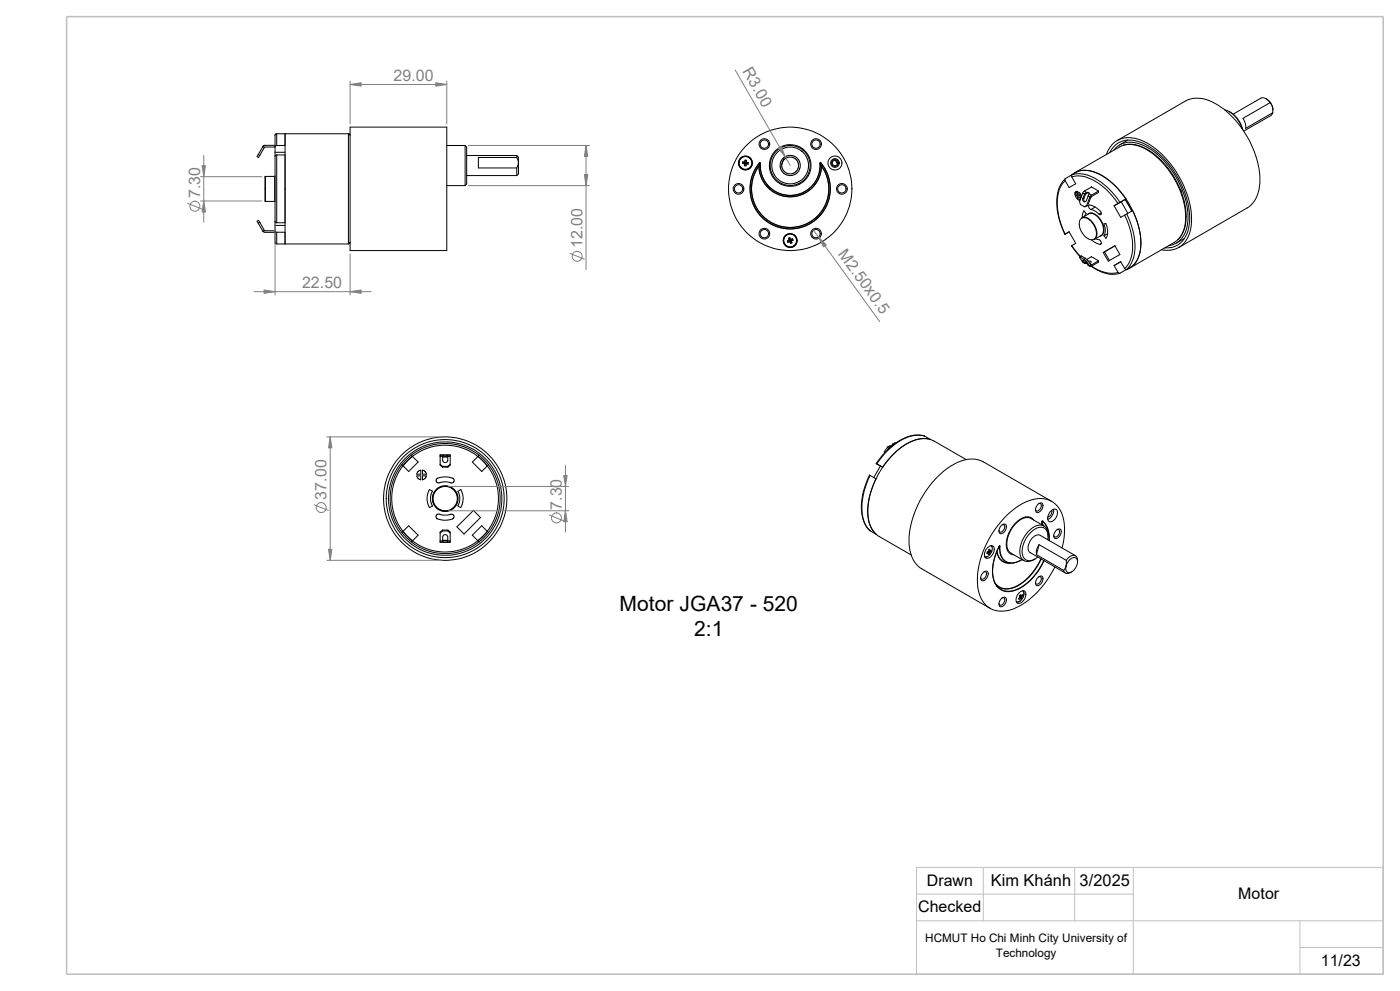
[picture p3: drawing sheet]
<svg xmlns="http://www.w3.org/2000/svg" width="420mm" height="297mm" viewBox="0 0 420 297" stroke-linecap="round" stroke-linejoin="round" font-family="sans-serif">
<defs><g id="words">
<g font-size="6.3">
<text x="185.8" y="183.2">Motor JGA37 - 520</text>
<text x="208.3" y="190.5">2:1</text>
</g>
<text font-size="4.9" x="297.2" y="265.7">Kim Khánh 3/2025</text>
<g font-size="4.8" fill="#808080">
<text x="222.6" y="21.4" transform="rotate(60 222.6 21.4)">R3.0</text>
<text x="118.1" y="24.3">29.00</text>
<text x="60" y="59.4" transform="rotate(-90 60 59.4)">7.30</text>
<text x="174.7" y="74.4" transform="rotate(-90 174.7 74.4)">12.00</text>
<text x="251.3" y="76.2" transform="rotate(54 251.3 76.2)">M2.50x0.5</text>
<text x="90.6" y="86.4">22.50</text>
<text x="98" y="149.7" transform="rotate(-90 98 149.7)">37.00</text>
<text x="168.5" y="152.8" transform="rotate(-90 168.5 152.8)">7.30</text>
</g>
<g font-size="4.8">
<text x="278" y="265.5">Drawn</text>
<text x="371.4" y="269.4">Motor</text>
<text x="275.5" y="273.2">Checked</text>
<text x="396.2" y="289.4">11/23</text>
</g>
<g font-size="3.5">
<text x="277.6" y="282.4">HCMUT Ho Chi Minh City University of</text>
<text x="298.7" y="286.9">Technology</text>
</g>
</g></defs>
<path d="M275 260h140v32h-140zM295 260v16M322.4 260v16M340 260v32M275 268h65M275 276h140M390 276v16M390 284h25" fill="none" stroke="#c0c0c0" stroke-width=".3"/>
<path d="M20 5h395v287h-395z" fill="none" stroke="#c0c0c0" stroke-width=".47"/>
<g fill="none" stroke="#000" stroke-width=".3">
<path d="M105 38.1h29v37h-29zM367.4 32.9a8.1 8.1 0 0 1 5.3 5.8M368.8 33.4a8.5 8.5 0 0 1 4 5.5M379.7 29.5a3.8 3.8 0 0 1 2.1 2.6M381 30.8l-8.1 4.7a4.3 4.3 0 0 1 .8 3l8.1-4.7M381 30.8a2.36 2.36 0 0 0-2.8-1.4l-8.2 4.8M381 30.8l.8 1.3M381.8 32.1v1.7M381.8 32.1v.8M381.8 33.8l-.5 .8-8.2 4.7M77.5 46.3l.4 .3M77.5 46.3l-.4 .6 .5 .3 .3-.6"/>
<path d="M79.3 44.2l-.4-.3-1.4 2.4M79.3 44.2l-1.4 2.4M79.6 52.9h2.8M79.6 52.9v7.5M82.4 52.9v7.5M82.5 44.1l-3.2 .1M82.5 43.6h-3.3l-.4 .3M82.5 44v2.8M82.5 45.6h3M82.5 52.7l-.1 .2M82.5 46.8v19.6M83 40.1h21.5v33"/>
<path d="M83 46.4l-.5 .4M83 46.4h2.5v20.4h-2.5M83 43.6l-.5 .4M83 43.6h2.5v-3.5v33v-3.5h-2.5M83 40.1h-.3l-.2 .5v3.4M83 40.1v3.5M83 46.4v20.4M104.5 40l.5 .6M134 55.6h5.5M134 43.6h5.5M139.5 43.6v12M139.5 43.6a3.1 3.1 0 0 1 .5 2.8v7.1a2.38 2.38 0 0 1-.5 2.1"/>
<path d="M140 52.6h15M140 46.6h15M155 47.2h-11.5v3.1h11.5M155 46.6v.6M155 46.6a2.32 2.32 0 0 1 .5 2.2M155 47.2l.5 1.6M155 50.3v2.3M155.5 48.8v3.3l-.5 .5M155.5 48.8l-.5 1.5M221.6 48.6l.3-.8 .5-.6 1.5-.4 .8 .3 .5 .5 .4 1.5-.3 .8-.4 .5-1.5 .4-1-.4-.7-.8-.1-1 .4-.9 .5-.5 .9-.3 .9 .1 .9 .7 .4 .9-.2 .9-.4 .7-.9 .5h-.9l-1-.5-.5-.9v-.7M222.8 49h.9M222.8 49l.6 .1"/>
<path d="M222.8 48.5l.6 .1M222.8 48.5l.7 .2M222.8 48.5v.5M223.3 49.7h.5M223.4 49.1l-.1 .6M223.4 48.6l.1 .1M223.5 49l-.1 .1M223.5 49l-.2 .7M223.5 48h.4M223.5 48l-.1 .6M223.5 48v.7M223.5 48.7l.3 .1"/>
<path d="M223.5 48.7v.3M223.7 49l.1 .7M223.7 49l.2 .1M223.7 49l.7 .2M223.8 48.8l-.1 .2M223.9 49.1l.5 .1M223.9 49.1l-.1 .6M223.9 48.6l.6 .1M223.9 48.6l-.1 .2M223.9 48v.6M223.9 48l-.1 .8M224.5 48.7l-.1 .5"/>
<path d="M224.5 48.7l-.7 .1M227.5 49.9h.2M227.5 49.9h.1M227.5 49.9l-1.2 2.3-.8 3.1 .1 3.2 .8 2.7 1.3 2.3 2.6 2.5 3 1.6 2.9 .6 3.6-.3 2.9-1.1 2.4-1.8 2-2.5 1.2-2.9 .4-2.2v-1.6l-.8-3.3-1.4-2.6M227.6 49.9h.1M227.6 49.9l.2 1.7 .8 2.1 1.7 2.4 2.7 2 1.7 .6 2 .3 3.2-.5 1.7-.7 2-1.4 1.9-2.7 .7-1.8 .3-2M227.7 49.9l.1 1.5 .7 2.1 1.9 2.7 2.5 1.8 1.5 .6 2.4 .4 2-.2 1.7-.5 1.5-.8 1.5-1.2 1.9-2.5 .8-2.2 .2-1.7M227.8 48.9l-1.8 2.8-.7 1.9-.3 1.8 .1 3.1 .9 3 1.8 2.8 2.2 2 3.1 1.7 3.2 .6 3.5-.3 3.3-1.3 2.6-2 2.1-3 1.1-3.1 .2-1.6-.1-2.3-.9-3.3-1.8-2.8M227.8 48.9h.1M227.8 48.9l.2-.2 .1 .3M227.9 48.9l-.4 1M227.9 48.9l.1-.1v.2"/>
<path d="M228 49l.1 1.7 .4 1.7 .7 1.6 1.2 1.7 1.2 1.1 1.9 1.1 3 .7 1.6-.1 1.8-.3 2.1-1.1 1.7-1.4 1.7-2.8 .6-2v-1.9M228 49l-.3 .9M228 49h.1M234.5 55l-.1 .2M234.7 48.8l-.6 1.5M235.2 47.2l-.5 1.6M239.6 55l.1 .2M240.5 45.3l1.3 1.5 .7 2.1-.1 2.2-1.1 2-1.4 1.3-2.2 .7-2.2-.2-1.9-1-1.3-1.5-.7-2.1 .1-2.2 1-2 1.5-1.3 2.1-.7 2.2 .2 2 1M246 49h.1M246 48.9v1.8l-.5 1.8-.7 1.6-1.1 1.5-1.6 1.4-1.4 .8-3.1 .7h-1.6l-1.9-.4-1.6-.7-1.9-1.5-1.2-1.7-.8-1.5-.4-1.8-.1-1.9M246 49l.4 .9M246.2 48.9l-.2 .1"/>
<path d="M246.2 48.9l1.9 2.9 .8 3 .1 3.2-1 3.4-1.7 2.9-2.1 1.9-2.8 1.6-1.7 .5-2.2 .3-3.7-.4-2.9-1.3-2.6-2.1-1.4-1.8-.9-1.7-.9-3.2 .1-3.3 .9-3.1 1.8-2.8M246.2 48.9l.3 1M246.3 48.9l-.2-.2-.1 .3M246.3 48.9h-.1M246.4 49.9h.1M246.5 49.9l1.3 2.4 .8 3.2-.1 3.1-.9 2.8-1.8 2.8-2.3 2-2.7 1.3-3.2 .7-3.5-.4-2.7-1.1-2.4-1.8-2.1-2.6-1.1-3.1-.3-3.1 .6-3.4 1.5-2.8M246.5 49.9h.1M246.5 49.9h-.1M250.6 48l.6 1.1M319.5 54.1a10 10 0 0 0-2.2 8.9l.8 3.6 1.4 3.6M319.6 53.6a10.5 10.5 0 0 0-2.4 9.3l1 4.4 1.2 2.9M321.4 52.5l-1.8 1-.1 .6"/>
<path d="M321.4 52.5a6.9 6.9 0 0 1 7.6-.6 24.4 24.4 0 0 1 12.4 15.3 13.4 13.4 0 0 1-.8 11.6l-1.1 1.1-1.7 1M321.4 52.5l.1 .1M321.5 53l1.2 2.1-2 1.1-1.2-2.1M321.5 53a9.9 9.9 0 0 1 8.8 2.5l2.7 2.5 2.4 3M321.6 52.4a9.9 9.9 0 0 1 8.6 2.1l3.5 3.2 2.3 3M321.6 52.4l-.1 .6M321.6 52.4a7.5 7.5 0 0 1 8.6 0 22.1 22.1 0 0 1 7.6 7.2M322.3 51.8l13.5-7.7a8 8 0 0 1 8.5 .9 25.6 25.6 0 0 1 11.3 21.1 7.7 7.7 0 0 1-3.3 6.5l-13.5 7.8M322.5 58.3l.8 .5v.9l-.6-.6zM322.7 57.5l.6-.1v1l-.8-.5zM322.8 57.7l-.3 .2M322.8 57.7l.5 .3"/>
<path d="M323 57.4l-.2 .3M323 58.5l.3 .7M323.6 59.9l.4 .1M323.6 58.5v-.9l.8 1.2M323.6 58.5l.8 .5M324 58v.4M324 59.2v.5M324 58.4l.4 .1M324 58.4l-.4 .1M324 59.7l-.4 .2M324 59.7l.1 .1M324.3 59.3l-.7-.3v.9"/>
<path d="M324.8 57.9l-1 2.5 .3 .9 1.1 .6M324.8 57.9l.6 .3M324.9 59.4l.3 .1M325.2 59.5l-.1 .5 .4 .5M325.3 57.3l-.5 .6M325.3 57.3l.7 .4M325.4 58.2l-.5 1.2M325.4 58.1h.3M325.4 58.1v.1M325.7 58.1l-.5 1.4M326 57.7a.41 .41 0 0 1 .5-.1 .41 .41 0 0 1 .2 .5M326 57.7l-.6 .4"/>
<path d="M326.4 58.8l-.5 1.3a.63 .63 0 0 1-.9 .3 .63 .63 0 0 1-.1-1M326.4 58.8l.5 .3M326.6 57.7l-.9 .4M326.7 58.1l-.3 .7M326.7 58.1l.7 .4M326.9 59.1l-.9 2.5M326.9 59.1h.4M327.3 59.1l-1 2.5M327.4 56h.1M327.4 56l2.1 1.2v.5M327.4 58.5l-.5 .6M327.4 56l-2.1 1.3"/>
<path d="M329.5 57.7l-2.2 1.4M329.5 57.3l-2.1 1.2M331.9 46.3a7.1 7.1 0 0 1 10.1-4.4 26.4 26.4 0 0 1 13.8 15.4 19 19 0 0 1 .8 13.3 6.8 6.8 0 0 1-8.2 4.2M332.9 45.7a6.6 6.6 0 0 1 8.7-3.2 23.2 23.2 0 0 1 12.6 12.3 19.8 19.8 0 0 1 1.8 15.3 6.3 6.3 0 0 1-6.6 4.2M334.1 45a6.9 6.9 0 0 1 8.7-1.5 25.4 25.4 0 0 1 12.6 15.4 14.7 14.7 0 0 1-.4 11.9 6 6 0 0 1-4.4 2.8M335.2 42.1l20.4-11.8a9.5 9.5 0 0 1 9.8 1.2 28.5 28.5 0 0 1 12.6 23.4 8.8 8.8 0 0 1-3.9 7.4l-20.4 11.9M337 43.5a10.7 10.7 0 0 1 9.6 3 25.3 25.3 0 0 1 9.2 19.7 8.9 8.9 0 0 1-2.4 5.6M337.5 59.8l2 3.4zM337.5 59.8l-1.2 .7M337.8 59.6l-1.8 1.1M337.8 59.6l-.3 .2M338.3 42l-2.4 1.4"/>
<path d="M354.1 56.9l.4 .8M77.5 66.9l1.4 2.4 .4-.3M77.9 66.6l-.3-.6-.5 .3 .4 .6M77.9 66.6l-.4 .3M77.9 66.6l1.4 2.4M78.9 69.3l.6 .3h3M79.3 69l3.2 .2M79.6 60.4h2.8M82.4 60.4l.1 .1M82.5 66.4l.5 .4M82.5 69.3l.5 .3M82.5 67.6h3"/>
<path d="M82.5 66.4v2.9M82.5 69.3v3.5l.5 .3M83 73.1h21.5M83 69.6v3.5M105 72.6l-.5 .5M236.2 72.2l.2 .4M236.5 71.4l.4 .7M236.5 71.4l.2 .6M236.7 72l.2 .1M236.7 72l-.5 .2M236.9 72.1l-.7 .1M236.9 72.1l.1 .2"/>
<path d="M236.9 71.2l.3 .6M236.9 71.2l-.4 .2M236.9 71.2l.2 .8M236.9 72.4l.3 .5M236.9 72.4l-.5 .2M237 72.3l-.6 .3M237 72.3l-.1 .1M237 72.3l.2 .6M237.1 72l-.2 .1M237.1 72l.1 .2M237.2 71.8l-.1 .2M237.2 72.2h.2"/>
<path d="M237.2 72.2l.4 .6M237.2 72.2l-.2 .1M237.4 72.2l.2 .6M237.6 72.8l-.4 .1M237.7 71.6l-.5 .2M237.7 71.6l.2 .4M237.7 71.6l-.6 .4M237.9 72l-.5 .2M237.9 72l-.7 .2M320.7 69.5l-1.2 .7M320.7 69.5l2 3.4-1.2 .7M321.4 73.7l2.6 3.2"/>
<path d="M321.5 73.6l2.6 3.2M321.5 73.6v.1M323.8 77.2l1 1.4M324.1 77.1l-.3 .1M324.1 77.1l1.1 .7M324.3 65.5a2.23 2.23 0 0 1 3.1 .9 4.7 4.7 0 0 1 1.2 4.9 1.83 1.83 0 0 1-2.9-.2 4.7 4.7 0 0 1-1.6-5.3zM324.4 76.7l-.3 .4M324.4 76.7l1.1 .7M324.4 76.7l-.6 .5M324.5 65.3l2-1.2a3.1 3.1 0 0 1 3.7 2.1 3.4 3.4 0 0 1 .1 4.4l-2 1.2a3.4 3.4 0 0 0-.1-4.5 3.3 3.3 0 0 0-3.6-2.1zM324.8 78.6l.7 .4M324.8 78.6l.6 .3"/>
<path d="M324.9 78.1l.5 .8M324.9 78.1l.1-.1 .8 .6 .6 .9M325 78l-.1 .1M325.2 77.8l.8 .6M325.4 78.9h.1M325.4 78.9l.7 .1M325.5 64.7l.3-.7-.6-.8-.4 .9-.1 1.1M325.5 77.4l-.3 .4M325.5 77.4l.8 .6M325.7 78.5l-.3 .4M326 78.4l.9 1.4M326 61.6l-.8 .3"/>
<path d="M326 61.6h.3M326.2 64.3a2.14 2.14 0 0 1 3.2 .6 4.6 4.6 0 0 1 1.4 5.4l-.9 .5M326.3 78l-.3 .4M326.3 78l1 1.4M326.3 61.6l-1.1 .3M326.4 79.5l.5 .3M326.4 79.5l.6 .3M326.5 78.3a.47 .47 0 0 1 .6-.1 .47 .47 0 0 1 .2 .5l-.3 .3M327.2 79.2l.2 .2M327.3 79.4h.1M327.3 62.8l1.5 .6 .9 .8M327.3 79.4l-.4 .4"/>
<path d="M327.3 62.8a.76 .76 0 0 1-.7-.6 .76 .76 0 0 1 .3-.8 5 5 0 0 1 3.5 2.6l-.3 .4-.4-.2M327.4 76.9v.1M327.4 76.9l2.1 1.2v.5M327.4 79.8a10.1 10.1 0 0 0 8.6 2.1M327.4 71.9l1.1 .7 1.5 .6M327.4 76.9l-1.4 .9M327.5 79.8a9.8 9.8 0 0 0 7.9 1.9M328.5 62.1l-1.2 .7M328.7 71.5a1.75 1.75 0 0 1 1.7 1.4l-.4 .3M329.5 78.6h.1M329.5 78.6l-2.2 1.3-.4-.1M329.5 78.2l-2.1 1.2"/>
<path d="M330.4 63.8l-.7 .4M330.4 73l-.4 .2M331 75.7l3.5-2 1.5 2.6-3.5 2zM331 75.7l.3-.2 1.5 2.6M331.2 67.1l.6-.1a4.9 4.9 0 0 1 0 4.4l-.6-.7a3.9 3.9 0 0 0 0-3.6zM332.3 70.1l-1.1 .6M334.2 61.7l2 3.5 1.2-.7M335.4 61l-1.2 .7M336 60.7l-.6 .3M336.3 60.5l-2.1 1.2M336.3 60.5l2 3.4M337.4 64.5a18 18 0 0 1 1.8 13.2l-.8 1.6-1 1.2"/>
<path d="M338 64.1a18.7 18.7 0 0 1 1.8 14l-.8 1.4-1 1.2M338 64.1l-.6 .4M338 64.1l1.8-1a18.5 18.5 0 0 1 1.7 13.9l-.3 .9a5.9 5.9 0 0 1-3.2 2.8M355.3 71.5l-2.4 1.4M335.4 81.7l.6 .2M337.4 80.5l.6 .2M337.4 80.5l-1.2-2.1-2 1.2 1.2 2.1M337.7 80.7l.1 .2M337.8 80.9l-1.8 1M120.5 139.2l-1.6 2.6-1 2.5-.7 2.9-.1 3 .4 3 .9 2.9 2.2 3.5 .3-.3M120.9 139.6l-1.4 2.1-1.1 2.5-.7 2.5-.2 2 .1 2.5 .7 3.3 1.2 2.7 1.4 2.1M123.4 136.4l-2.6 2.5-.2 .4 .3 .3"/>
<path d="M123.4 136.4l2 2.1-2.8 2.8-1.7-1.7M123.7 136.8l-2.8 2.8M123.7 136.8l2.5-1.6 2.7-1.1 2.5-.5 2.9-.2 2 .2 2.8 .8 2.1 1 2.2 1.4M123.7 136.8l-1.4 1.2-1.4 1.6M132 136.4v.4M132 136.4h3M132 136.8v2.6l.8 .6M132 139.1l.8 .7M132 136.8h.8M132 136.4h1.1M132.8 139.8v.2M132.8 139.8h1.6"/>
<path d="M132.8 140h1.6M132.8 136.9h1.5M132.8 136.8v1.2a.77 .77 0 0 0 .8 .6 .77 .77 0 0 0 .7-.6v-1.2M133.1 136.4l-.3 .4M133.1 136.4h1M134.1 136.4l.2 .4M134.1 136.4h.9M134.3 136.8h.7M134.4 139.8v.2M135 136.4v.4M135 136.8v2.6l-.6 .6M135 139.1l-.6 .7"/>
<path d="M143.4 136.8l-1.7 1.7 2.8 2.8 2.1-2M143.4 136.8l2.2 2.1 1.8 2.5 1.4 3.3 .6 2.5 .1 3-.5 3.5-1.4 3.4-1.4 2.2M143.7 136.4l-2.6-1.7-2.4-1-2.9-.6-3.1-.2-2.6 .4-2.3 .6-2.2 1.1-2.2 1.4M143.7 136.4l-.3 .4M143.7 136.4l2.9 2.8M146.6 139.3l1.4 2.1 1 2.2 .7 2.4 .3 2.6-.1 3-.7 3-1 2.4-1.6 2.6M266.2 134l.3 .4M266.2 134l-.9 1.4 .1 .3M266.2 134h.5M266.5 134.4h.1M266.5 134.4l-.3 .5M266.5 134.4h.2"/>
<path d="M266.7 134l.3 .2M267.4 133.6h.3M267.4 133.6l-1.1 .4M267.4 133.6l-.7 .4M267.8 133.1l-.3 .5M267.8 133.1h.1M267.8 133.1l.3 .1M267.8 133.1l.2 .2M268.8 132.8l-.3-.1-.6 .4M277.4 130.7a9.5 9.5 0 0 0-8.5 2 25.1 25.1 0 0 0-6.1 6.2M277.4 130.7l1.8 1a11.4 11.4 0 0 0-10.4 3.6l-2.5 2.7-1.5 2M277.4 130.7a10.2 10.2 0 0 0-9.4 2.9l-2.7 2.4-2.3 3-.2-.1 2 1.1"/>
<path d="M289.9 137.8l-9.7-5.6a8.2 8.2 0 0 0-8.5 1 25.5 25.5 0 0 0-11.3 21.1 7.7 7.7 0 0 0 3.3 6.5l9.6 5.5M120.5 159.6l2.9 2.8M120.9 159.3l2.8 2.8M120.9 159.3l1.7-1.7 2.8 2.8-1.7 1.7M125.1 142.6h1.1v1.2l-.9-.5zM125.3 141.5l.9-.6v1.2h-1.2zM126.7 140.9l.9 .5 .3 .7h-1.2zM126.7 142.6h1.2l-.3 .7-.9 .5zM128.8 146.8l.9 .4-.5 1.4v1.4l.6 1.6-1 .5-.7-2.5 .2-1.6zM131.3 155.5l-.4-.2-.1-.5 .3-.6 .4-.1 1.4 .3 2.7-.3 .5 .2 .1 .5-.2 .6-1.3 .4-1.6 .1-1.8-.4M131.8 144.7h-.6l-.3-.3-.1-.5 .3-.5 2.6-.5 2.4 .6 .2 .5-.2 .5-.8 .2M132.8 158.9v.2"/>
<path d="M132.8 159.1l-.8 .6M132.8 158.9l-.8 .6v2.6M132.8 159.1h1.6M132.8 158.9h1.6M134.4 159.1l.6 .6M134.4 158.9l.6 .6v2.6M134.4 158.9v.2M135.3 144.7l-2.1-.3-1.4 .3M137.1 157.9l4.9-4.9 2.1 2.1-4.9 5zM137.4 147.2l.8-.5 .7 1.7v2l-.7 1.7-.8-.5 .5-1.6v-1.4zM146.2 159.3l.4 .3M146.2 159.3l-1.7-1.7-2.8 2.8 1.7 1.7"/>
<path d="M146.2 159.3l-2.9 2.8M146.2 159.3l-2.8 2.8M146.6 159.6l-2.9 2.8M261 159v.1M261 142.5a19.6 19.6 0 0 0-2 13.1l1 2.3 1 1.2M261 142.5l-.1-.1a18.3 18.3 0 0 0-1.6 14.4l.8 1.4 .9 .8M261 142.5l1.8 1a18.6 18.6 0 0 0-1.8 14l.8 1.4 1 1.2-1.8-1M264.8 140l-.7-.3-2 3.4M300.3 157.6a.9 .9 0 0 1 1.3-.5 .9 .9 0 0 1 .2 1.4 1.49 1.49 0 0 1-1.9 1.3l-.2-.8zM300.7 157.3a.7 .7 0 0 1 .8 .3 .7 .7 0 0 1-.2 .9 .9 .9 0 0 1-.6 .9 .9 .9 0 0 1-1-.3v-.1M307.6 154.9l.1 .3M310.1 155.9a3.1 3.1 0 0 0-4.7 .1 8.7 8.7 0 0 0-3.2 8.8l.9 1.1 1.1 .4"/>
<path d="M311.3 151.3a.91 .91 0 0 1 1.3-.5 .91 .91 0 0 1 .2 1.4 1.49 1.49 0 0 1-1.9 1.3l-.3-.8zM311.6 151l.3-.1a1.14 1.14 0 0 1 .5 1.1 1.14 1.14 0 0 1-.8 1l-.7 .1-.3-.4M312.6 156.4h.1M312.6 156.4v.9v-.9M312.6 157l.3 .5M312.6 156.8l.5 .8M312.7 156.2l-.1 .2M312.7 156.2v.1M312.7 156.2h.1M312.7 156.3a6.3 6.3 0 0 1 2 5.7M312.7 156.3h-.1M312.8 156.2l-.2 .2"/>
<path d="M312.8 156.2a6.9 6.9 0 0 1 2 5.9M312.8 156.2l-.1 .1M313.2 157.6l-3.9-2.2a4.2 4.2 0 0 0-4.9 1.9 7.7 7.7 0 0 0-2 7.6l.9 .9 3.9 2.2M315.2 153.2a1.05 1.05 0 0 1 1.2-.6 1.05 1.05 0 0 1 .8 1 2.47 2.47 0 0 1-2.5 2.7 2.18 2.18 0 0 1 .5-3.1zM315.5 150.3l-20.5-11.9a9.3 9.3 0 0 0-9.7 1.3 28.5 28.5 0 0 0-12.6 23.4 8.8 8.8 0 0 0 3.8 7.4l20.5 11.8M315.5 153a1.81 1.81 0 0 1-1.2 2M316.1 152.6a3.1 3.1 0 0 1-1.8 3.1M316.7 159a.91 .91 0 0 1 1.4-.4 .91 .91 0 0 1 .1 1.4 1.3 1.3 0 0 1-2 1.1v-1zM317.1 158.7h.3a1.02 1.02 0 0 1 .5 .9 1.02 1.02 0 0 1-.5 .9l-1 .5-.3-.5M123.4 162.4l2.5 1.7 2.1 .9 2.5 .7 2.3 .2 3-.1 3.1-.8 2.6-1.1 2.2-1.5M123.7 162.1l-.3 .3M123.7 162.1l2.2 1.4 2.5 1.1 2.5 .6 1.9 .2h2.5l3.3-.8 2.7-1.2 2.1-1.3"/>
<path d="M132 162.1v.4M132 162.5h3M132 162.1h.8M132 162.5h1.1M132.8 162.1l.3 .4M132.8 162h1.5M132.8 162.1v-1.2a.77 .77 0 0 1 .8-.7 .77 .77 0 0 1 .7 .7v1.2M132.8 161.9h1.5M133.1 162.5h1M134.1 162.5h.9M134.3 162.1h.7M134.3 162.1l-.2 .4"/>
<path d="M135 162.1v.4M143.4 162.1l.3 .3M294.9 171.7a.89 .89 0 0 1 1.3-.4 .89 .89 0 0 1 .1 1.4 1.26 1.26 0 0 1-.7 1.1 1.26 1.26 0 0 1-1.3-.1v-.9zM295.2 171.4l.2-.1a1.06 1.06 0 0 1 0 1.9l-.7 .4-.5-.5M296 166.9h-.6M296.2 164.2a1.05 1.05 0 0 1 1.2-.7 1.05 1.05 0 0 1 .9 1.1 2.53 2.53 0 0 1-2.6 2.7 2.26 2.26 0 0 1 .5-3.1zM296.2 165.4l.4 .3M296.3 165.4l.2 .2M296.5 165.4l.4 .2M296.6 165.7l-.1 .5 .3-.2M296.6 165.8l.2 .2M296.6 165.1h.4"/>
<path d="M296.6 165.2l.7 .2M296.9 165.6l-.1 .4M297 165.1l.3-.2v.5M297 165.1l-.1-.4a.36 .36 0 0 0-.4 .2 .36 .36 0 0 0 .1 .4 .35 .35 0 0 0-.4 .1 .35 .35 0 0 0 0 .4l.4-.1M297.3 165.4l-.4 .2M297.3 163.5a2.35 2.35 0 0 1-1.6 3.4l-.3-.1M297.4 163.5l.2 .4M299 165.4a3.7 3.7 0 0 0 3.9 3.4M299.1 165.1a3.8 3.8 0 0 0 3.9 3.7M299.8 163.7h.1M299.8 163.7a13.2 13.2 0 0 0-1.4 10.8 4.8 4.8 0 0 0 7.1 1.9 17 17 0 0 0 7.6-8.4M299.8 163.7a13.7 13.7 0 0 0-1.4 10.9 4.6 4.6 0 0 0 6.3 2.3 16.4 16.4 0 0 0 8.5-8.8"/>
<path d="M299.8 163.7h.2M299.8 163.7a4.4 4.4 0 0 0 2.9 5l1.8-.1 2.1-.9a4 4 0 0 1-6-.6l-.5-1.2-.1-2.2M299.8 163.7l-.1 .1M300 163.7h-.2M300.6 179.2a.87 .87 0 0 1 1.2 0 .87 .87 0 0 1 0 1.3 1.49 1.49 0 0 1-1.9 1.2 2.12 2.12 0 0 1 .7-2.5zM300.7 179.2h.2a1.02 1.02 0 0 1 .6 .9 1.02 1.02 0 0 1-.6 .9l-.5 .4h-.4l-.3-.5M302.3 164.5l-.2 .1M305.6 179.3l.1 .3M305.7 177.7a1.05 1.05 0 0 1 1.2-.7 1.05 1.05 0 0 1 .9 1.1 2.53 2.53 0 0 1-2.6 2.7 2.26 2.26 0 0 1 .5-3.1zM305.8 178.6l.7 .3M305.8 178.6a.28 .28 0 0 1 .3-.3 .28 .28 0 0 1 .3 .3M305.8 178.6a.46 .46 0 0 1 .2 .5 .46 .46 0 0 1-.4 .3l.1 .2"/>
<path d="M305.9 178.5l.5 .1M305.9 178.7l.7 .5M305.9 179.1l.3 .1M306.2 179.2l-.5 .4M306.2 179.2l.1 .3 .3-.3M306.5 178.9l.1 .3M306.5 178.5h.3M306.8 177a2.4 2.4 0 0 1-.8 3.1M306.8 178.5l-.1-.3-.3 .4M306.8 178.5l-.3 .4M306.9 177l.3 .8-.2 1.1M310.9 166.2l8.2 4.7"/>
<path d="M311.3 173.2a.91 .91 0 0 1 1.3-.5 .91 .91 0 0 1 .2 1.5 1.49 1.49 0 0 1-1.9 1.2l-.3-.8zM311.6 172.9l.3-.1a1.06 1.06 0 0 1 0 1.9l-.8 .4-.5-.5M311.7 163.2a4 4 0 0 0-.8 3M311.7 163.2l8.2 4.7M311.7 163.2l-.8 3M312.3 167.5a15.2 15.2 0 0 1-9.4 8.9 4.2 4.2 0 0 1-4.4-1.7M312.3 167.6a15.1 15.1 0 0 1-9.3 8.8 4.1 4.1 0 0 1-4.3-1.3M314.3 161.8a2.61 2.61 0 0 0-2.7-3.7 7.9 7.9 0 0 0-4.8 8.4 2.35 2.35 0 0 0 3.9 .9l.6-.4M314.4 160.8a2.63 2.63 0 0 0-3-3.4 8.5 8.5 0 0 0-5.3 9.3 2.54 2.54 0 0 0 4.1 1l.3-.2M318.6 164.3a15.1 15.1 0 0 0-.9-12 7.1 7.1 0 0 0-9-2.2 26.7 26.7 0 0 0-13.8 15.4 19.3 19.3 0 0 0-.9 13.2 6.9 6.9 0 0 0 9 4.1 24.6 24.6 0 0 0 13.4-12.9M319.1 170.9a1.38 1.38 0 0 0 1 1 1.38 1.38 0 0 0 1.4-.5M319.8 169.6l-.7 1.3"/>
<path d="M319.9 167.9l-.1 1.7M319.9 167.9a2.18 2.18 0 0 1 3-1.1l.4 1.5M320.8 167.9a1.3 1.3 0 0 1 1.2-.8 1.3 1.3 0 0 1 1.2 .9 3.3 3.3 0 0 1-2.6 3.6 1.55 1.55 0 0 1-.6-2.4zM322.6 166.5l-10.6-6.1a2.83 2.83 0 0 0-3.2 2.3 2.26 2.26 0 0 0 .2 2.9l10.6 6.1M306 180.1l-1.1 .3M306 180.1l-.6 .3-.5-.1"/>
<circle cx="221.5" cy="56.6" r="1.6"/>
<circle cx="221.6" cy="56.6" r="1.24"/>
<circle cx="223.6" cy="48.8" r="2.1"/>
<circle cx="229.3" cy="43.2" r="1.6"/>
<circle cx="229.3" cy="43.2" r="1.26"/>
<circle cx="237" cy="49.6" r="3"/>
<circle cx="237.1" cy="49.6" r="6"/>
<circle cx="237.1" cy="49.6" r="2.5"/>
<circle cx="237.1" cy="56.6" r="18.5"/>
<circle cx="237.1" cy="49.6" r="6.3"/>
<circle cx="244.8" cy="43.2" r="1.26"/>
<circle cx="244.8" cy="43.2" r="1.61"/>
<circle cx="250.5" cy="48.8" r="1.3"/>
<circle cx="250.5" cy="48.8" r="2.1"/>
<circle cx="250.5" cy="48.9" r="1.04"/>
<circle cx="250.5" cy="48.9" r=".8"/>
<circle cx="252.5" cy="56.6" r="1.24"/>
<circle cx="252.6" cy="56.6" r="1.61"/>
<circle cx="229.3" cy="70" r="1.6"/>
<circle cx="229.3" cy="70" r="1.24"/>
<circle cx="237" cy="72.1" r="2.1"/>
<circle cx="237" cy="72.1" r="1.92"/>
<circle cx="237.1" cy="72.1" r="2.01"/>
<circle cx="244.8" cy="70" r="1.24"/>
<circle cx="244.8" cy="70" r="1.61"/>
<circle cx="133.5" cy="149.4" r="3.7"/>
<circle cx="133.6" cy="149.5" r="3.7"/>
<circle cx="133.6" cy="149.4" r="17"/>
<circle cx="133.6" cy="149.4" r="3.8"/>
<circle cx="133.6" cy="149.4" r="17.7"/>
<circle cx="133.6" cy="149.4" r="18.5"/>
</g>
<g fill="none" stroke="#808080" stroke-width=".3">
<path d="M105 24.3v12.8M105 25.3h29M134 24.3v12.8M220.6 21l16.5 28.6M60.2 53h18.3M61.1 46.6v20M140.5 43.6h36.3M140.5 55.6h36.3M175.8 43.6v37.2M56.3 61l4.3 1.7M60.2 60.2h18.3M82.5 67.4v21"/>
<path d="M105 76.1v12.3M171 75.9l4.3 1.8M244.1 69l19.8 27.4M76.2 87.4h35.2M98 130.9h34.5M99.1 130.9v37M169.6 139.4v20M94.2 151.3l4.3 1.7M134.5 145.8h36.1M134.5 153.1h36.1M164.8 154.3l4.3 1.8M98 167.9h34.5"/>
<circle cx="58.4" cy="61.8" r="1.51"/>
<circle cx="173.1" cy="76.8" r="1.51"/>
<circle cx="96.4" cy="152.1" r="1.51"/>
<circle cx="166.9" cy="155.2" r="1.51"/>
</g>
<g fill="#808080" stroke="#808080" stroke-width=".3">
<path d="M233.5 44.4l.9-.5 1.1 3.1z"/>
<path d="M245.5 71l2.4 2.4-.8 .6z"/>
<path d="M60.6 49.7h1l-.5 3.3z"/>
<path d="M61.1 60.2l.5 3.3h-1z"/>
<path d="M105 25.3l3.3-.5v1z"/>
<path d="M130.7 24.8l3.3 .5-3.3 .5z"/>
<path d="M79.2 86.9l3.3 .5-3.3 .5z"/>
<path d="M105 87.4l3.3-.5v1z"/>
<path d="M175.8 43.6l.5 3.3h-1z"/>
<path d="M175.3 52.3h1l-.5 3.3z"/>
<path d="M169.1 142.5h1l-.5 3.3z"/>
<path d="M169.6 153.1l.5 3.3h-1z"/>
<path d="M99.1 130.9l.5 3.3h-1z"/>
<path d="M98.6 164.6h1l-.5 3.3z"/>
</g>
<use href="#words"/>
</svg>
